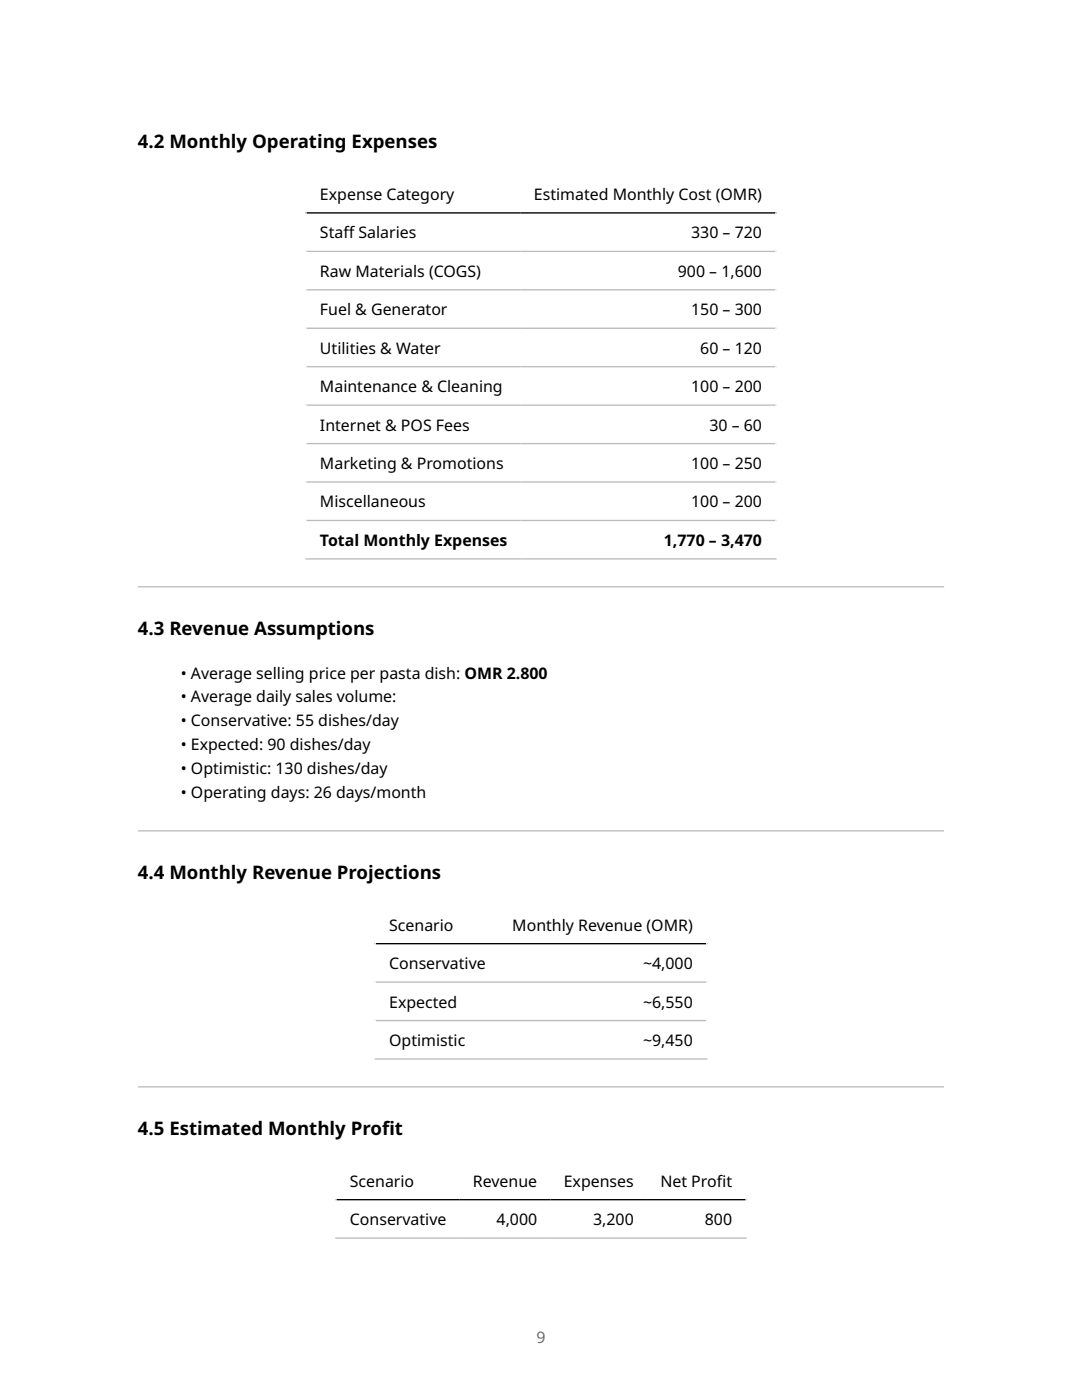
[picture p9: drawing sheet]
<svg xmlns="http://www.w3.org/2000/svg" width="216mm" height="279mm" viewBox="0 0 216 279" stroke-linecap="round" stroke-linejoin="round" font-family="sans-serif">
<defs><g id="words">
<g font-size="3.7">
<text x="27.5" y="29.6">4.2 Monthly Operating Expenses</text>
<text x="27.5" y="126.8">4.3 Revenue Assumptions</text>
<text x="27.5" y="175.5">4.4 Monthly Revenue Projections</text>
<text x="27.5" y="226.6">4.5 Estimated Monthly Prof</text>
<text x="76.2" y="226.6">it</text>
</g>
<g font-size="3.2">
<text x="63.9" y="39.9">Expense Category</text>
<text x="106.5" y="39.9">Estimated Monthly Cost (OMR)</text>
<text x="63.9" y="47.6">Staf</text>
<text x="68.5" y="47.6">f Salaries</text>
<text x="137.9" y="47.6">330 – 720</text>
<text x="63.9" y="55.2">Raw Materials (COGS)</text>
<text x="135.2" y="55.2">900 – 1,600</text>
<text x="63.9" y="62.9">Fuel &amp; Generator</text>
<text x="137.9" y="62.9">150 – 300</text>
<text x="63.9" y="70.6">Utilities &amp; Water</text>
<text x="139.7" y="70.6">60 – 120</text>
<text x="63.9" y="78.3">Maintenance &amp; Cleaning</text>
<text x="137.9" y="78.3">100 – 200</text>
<text x="63.9" y="85.9">Internet &amp; POS Fees</text>
<text x="141.5" y="85.9">30 – 60</text>
<text x="63.9" y="93.6">Marketing &amp; Promotions</text>
<text x="137.9" y="93.6">100 – 250</text>
<text x="63.9" y="101.3">Miscellaneous</text>
<text x="137.9" y="101.3">100 – 200</text>
<text x="63.9" y="108.9">Total Monthly Expenses</text>
<text x="132.5" y="108.9">1,770 – 3,470</text>
<text x="36.1" y="135.4">• Average selling price per pasta dish: OMR 2.800</text>
<text x="36.1" y="140.2">• Average daily sales volume:</text>
<text x="36.1" y="145">• Conservative: 55 dishes/day</text>
<text x="36.1" y="149.7">• Expected: 90 dishes/day</text>
<text x="36.1" y="154.5">• Optimistic: 130 dishes/day</text>
<text x="36.1" y="159.2">• Operating days: 26 days/month</text>
<text x="77.7" y="185.7">Scenario</text>
<text x="102.2" y="185.7">Monthly Revenue (OMR)</text>
<text x="77.7" y="193.4">Conservative</text>
<text x="128.3" y="193.4">~4,000</text>
<text x="77.7" y="201.1">Expected</text>
<text x="128.3" y="201.1">~6,550</text>
<text x="77.7" y="208.7">Optimistic</text>
<text x="128.3" y="208.7">~9,450</text>
<text x="69.8" y="236.8">Scenario</text>
<text x="94.4" y="236.8">Revenue</text>
<text x="112.5" y="236.8">Expenses</text>
<text x="131.8" y="236.8">Net Prof</text>
<text x="143" y="236.8">it</text>
<text x="69.8" y="244.5">Conservative</text>
<text x="99.1" y="244.5">4,000</text>
<text x="118.4" y="244.5">3,200</text>
<text x="140.6" y="244.5">800</text>
</g>
<text font-size="3.2" fill="#6e6e6e" x="107" y="267.9">9</text>
</g></defs>
<path d="M60.9 34.8h94.1M61.1 34.7v77M154.8 34.7v77" fill="none" stroke="#fff" stroke-width=".26"/>
<path d="M60.9 42.5h94.1" fill="none" stroke="#000" stroke-width=".26"/>
<path d="M60.9 50.2h94.1M60.9 57.8h94.1M60.9 65.5h94.1M60.9 73.2h94.1M60.9 80.9h94.1M60.9 88.5h94.1M60.9 96.2h94.1M60.9 103.9h94.1M60.9 111.5h94.1" fill="none" stroke="#bbb" stroke-width=".26"/>
<g fill="#bbb">
<path d="M27.5 117.2h160.9zM27.5 117h160.9v.2h-160.9z" fill-rule="evenodd"/>
<path d="M27.5 165.9h160.9zM27.5 165.7h160.9v.2h-160.9z" fill-rule="evenodd"/>
</g>
<path d="M74.7 180.7h66.5M74.9 180.5v31M141 180.5v31" fill="none" stroke="#fff" stroke-width=".26"/>
<path d="M74.7 188.3h66.5" fill="none" stroke="#000" stroke-width=".26"/>
<path d="M74.7 196h66.5M74.7 203.7h66.5M74.7 211.3h66.5" fill="none" stroke="#bbb" stroke-width=".26"/>
<path d="M27.5 217h160.9zM27.5 216.8h160.9v.2h-160.9z" fill-rule="evenodd" fill="#bbb"/>
<path d="M66.9 231.7h82.1M67 231.6v15.6M148.9 231.6v15.6" fill="none" stroke="#fff" stroke-width=".26"/>
<path d="M66.9 239.4h82.1" fill="none" stroke="#000" stroke-width=".26"/>
<path d="M66.9 247.1h82.1" fill="none" stroke="#bbb" stroke-width=".26"/>
<use href="#words"/>
</svg>
